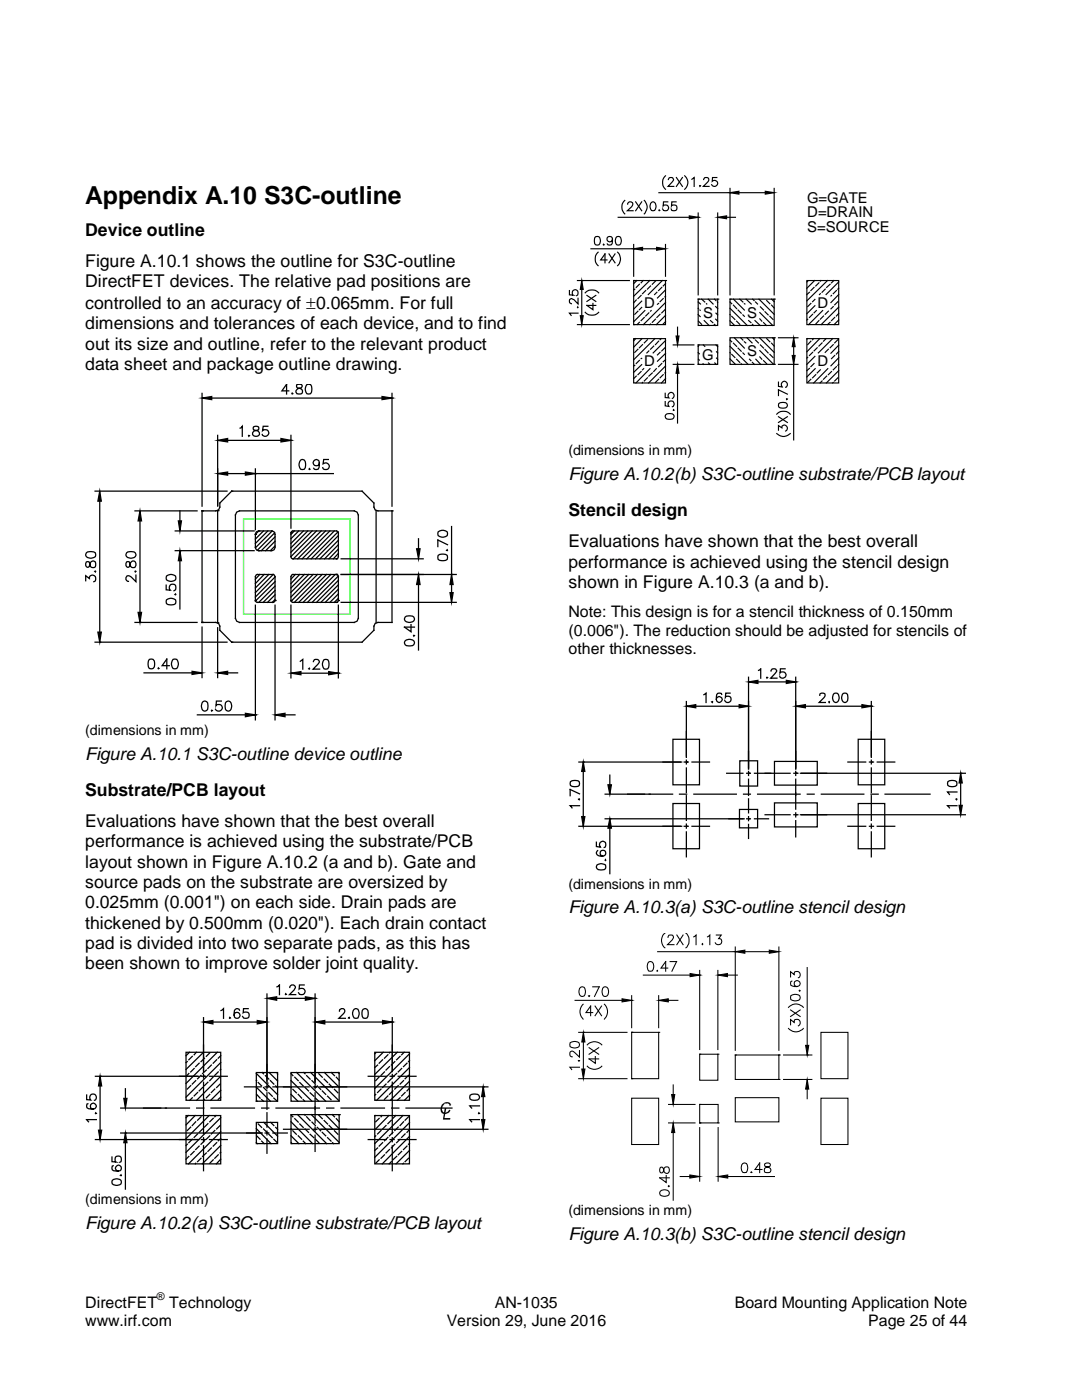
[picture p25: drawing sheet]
<svg xmlns="http://www.w3.org/2000/svg" width="216mm" height="279mm" viewBox="0 0 216 279" stroke-linecap="round" stroke-linejoin="round" font-family="sans-serif">
<defs><g id="words">
<text font-size="5" x="17" y="40.6">Appendix A.10 S3C-outline</text>
<g font-size="3.5">
<text x="17" y="47.1">Device outline</text>
<text x="17" y="53.3">Figure A.10.1 shows the outline for S3C-outline</text>
<text x="17" y="57.4">DirectFET devices. The relative pad positions are</text>
<text x="17" y="61.7">controlled to an accuracy of ±0.065mm. For full</text>
<text x="17" y="65.7">dimensions and tolerances of each device, and to find</text>
<text x="17" y="69.8">out its size and outline, refer to the relevant product</text>
<text x="17" y="73.8">data sheet and package outline drawing.</text>
<text x="113.5" y="95.8">Figure A.10.2(b) S3C-outline substrate/PCB layout</text>
<text x="113.5" y="103">Stencil design</text>
<text x="113.5" y="109.3">Evaluations have shown that the best overall</text>
<text x="113.5" y="113.3">performance is achieved using the stencil design</text>
<text x="113.5" y="117.4">shown in Figure A.10.3 (a and b).</text>
<text x="17" y="151.6">Figure A.10.1 S3C-outline device outline</text>
<text x="17" y="158.9">Substrate/PCB layout</text>
<text x="17" y="165.1">Evaluations have shown that the best overall</text>
<text x="17" y="169.1">performance is achieved using the substrate/PCB</text>
<text x="17" y="173.2">layout shown in Figure A.10.2 (a and b). Gate and</text>
<text x="17" y="177.3">source pads on the substrate are oversized by</text>
<text x="17" y="181.3">0.025mm (0.001&quot;) on each side. Drain pads are</text>
<text x="17" y="185.4">thickened by 0.500mm (0.020&quot;). Each drain contact</text>
<text x="113.5" y="182.3">Figure A.10.3(a) S3C-outline stencil design</text>
<text x="17" y="189.4">pad is divided into two separate pads, as this has</text>
<text x="17" y="193.5">been shown to improve solder joint quality.</text>
<text x="17" y="245.4">Figure A.10.2(a) S3C-outline substrate/PCB layout</text>
<text x="113.5" y="247.4">Figure A.10.3(b) S3C-outline stencil design</text>
</g>
<g font-size="3.2">
<text x="113.5" y="123.2">Note: This design is for a stencil thickness of 0.150mm</text>
<text x="113.5" y="126.9">(0.006&quot;). The reduction should be adjusted for stencils of</text>
<text x="113.5" y="130.6">other thicknesses.</text>
<text x="17" y="261.1">DirectFET</text>
<text x="33.8" y="261.1">Technology</text>
<text x="98.8" y="261.1">AN-1035</text>
<text x="146.6" y="261.1">Board Mounting Application Note</text>
<text x="17" y="264.8">www.irf.com</text>
<text x="89.2" y="264.8">Version 29, June 2016</text>
<text x="173.3" y="264.8">Page 25 of 44</text>
</g>
<g font-size="3">
<text x="161.1" y="40.4">G=GATE</text>
<text x="161.1" y="43.4">D=DRAIN</text>
<text x="161.1" y="46.3">S=SOURCE</text>
<text x="128.6" y="61.4">D</text>
<text x="140.3" y="63.4">S</text>
<text x="149.1" y="63.4">S</text>
<text x="163.2" y="61.4">D</text>
<text x="140.1" y="71.8">G</text>
<text x="149.1" y="71.1">S</text>
<text x="128.6" y="73.1">D</text>
<text x="163.2" y="73.1">D</text>
</g>
<g font-size="2.8">
<text x="113.5" y="90.9">(dimensions in mm)</text>
<text x="17" y="146.7">(dimensions in mm)</text>
<text x="113.5" y="177.4">(dimensions in mm)</text>
<text x="17" y="240.4">(dimensions in mm)</text>
<text x="113.5" y="242.5">(dimensions in mm)</text>
</g>
<text font-size="2.1" x="31.3" y="259.5">®</text>
</g></defs>
<g fill="none" stroke="#000" stroke-width=".25">
<path d="M40.3 79.5l2-.4v.7zM40.3 78.5v22.5M42.3 79.5h33.9M57.6 78h-1.3l.9-1.3v1.9M58.3 78.5l.1 .1h-.1zM59.5 76.7l-.3 .1a.48 .48 0 0 0 .2 .7 .7 .7 0 0 1 .8 .2 .7 .7 0 0 1 0 .9h-.6a.56 .56 0 0 1-.6-.6 .56 .56 0 0 1 .6-.5h.4a.4 .4 0 0 0 .3-.3 .4 .4 0 0 0-.1-.4l-.2-.1M61.4 76.7a1.13 1.13 0 0 0 .1 1.9h.2a.84 .84 0 0 0 .5-1.1l-.2-.7-.3-.1M76.2 79.1l2 .4-2 .3zM78.2 79.5h.1M78.2 78.5v22.5M19 98h26.3M19.9 98l.3 2h-.7z"/>
<path d="M43.4 87.9l2-.4v.7zM43.4 86.9v14.1M43.4 94.5l2-.3v.6zM45.4 87.9h10.7M45.4 94.5h3.6M46.2 98h.1M46.2 98h26.1l2.3 2.4v.8l.3 .6 .5 .2h2.8M46.2 98l-2.3 2.4v.8l-.3 .6-.5 .2h-2.8M47.9 85.5l.5-.4v2M49 94.2l2 .3-2 .3zM49.7 86.9l.1 .1-.1 .1zM50.6 85.2a.4 .4 0 0 0 .2 .6 .86 .86 0 0 1 1 .9 .72 .72 0 0 1-.8 .4 .72 .72 0 0 1-.6-.7 1 1 0 0 1 1-.6 .4 .4 0 0 0 .2-.6l-.3-.1z"/>
<path d="M51 94.5h.1M51 94.5h15.5M51 93.6v12.1M53.5 85.1h-1l-.1 .9a.7 .7 0 0 1 1.1-.1 .7 .7 0 0 1-.1 1.1 .7 .7 0 0 1-1.1-.3M56.1 87.5l2 .4-2 .3zM58.1 87.9h.1M58.1 86.9v18.5M60 91.8l.4-.1a1.13 1.13 0 0 1 .5 1.6 .6 .6 0 0 1-.5 .4 .6 .6 0 0 1-.6-.4 1.43 1.43 0 0 1 .2-1.5zM61.7 93.5l.2 .2h-.2zM63.7 92.4a.63 .63 0 0 1-.9 .5 .63 .63 0 0 1-.1-1 .63 .63 0 0 1 1 .1 2.15 2.15 0 0 1-.2 1.7 .68 .68 0 0 1-.9-.2M65.5 91.7h-.9l-.1 .9a.7 .7 0 0 1 1-.1 .7 .7 0 0 1-.1 1.1 .7 .7 0 0 1-1-.3M17.1 115.9v-1l.8 .6a.68 .68 0 0 1 .9-.7 .68 .68 0 0 1 .2 1.1l-.3 .2"/>
<path d="M17.2 110.4a1.71 1.71 0 0 1 1.8 0 .67 .67 0 0 1-.3 .9 1.01 1.01 0 0 1-1.6-.6zM17.2 112.2a.71 .71 0 0 0 .2 1l.4-.1 .1-.2a.85 .85 0 0 1 .8-.9 .67 .67 0 0 1 .4 .9 .67 .67 0 0 1-.9 .3l-.3-.8a.4 .4 0 0 0-.7-.2zM18.9 114h.2l-.1 .2zM19.9 100v26.2M25.3 110.4a1.62 1.62 0 0 1 1.7 0 .6 .6 0 0 1-.2 .9 1.01 1.01 0 0 1-1.7-.6zM25.3 112.2a.71 .71 0 0 0 .1 1l.4-.1 .1-.2a.85 .85 0 0 1 .9-.9 .67 .67 0 0 1 .3 .9 .67 .67 0 0 1-.8 .3l-.4-.8a.4 .4 0 0 0-.6-.2zM26.9 102h12.4M27 114h.1l-.1 .2zM27.1 114.8v1.3l-.9-.9-.5-.3a.44 .44 0 0 0-.6 .4 .65 .65 0 0 0 .4 .7h.1M27.9 102l.3 2h-.6zM27.9 104v18.2M33.2 116.8v.9l.8 .1a.69 .69 0 0 1 0-1 .69 .69 0 0 1 1 .1 .69 .69 0 0 1-.3 1"/>
<path d="M33.2 115a1.43 1.43 0 0 1 1.8 0 .67 .67 0 0 1-.3 .9 1.16 1.16 0 0 1-1.5-.4zM33.2 119.7a1.21 1.21 0 0 1 1.9 .3v.2a.84 .84 0 0 1-1.1 .5h-.5a.7 .7 0 0 1-.3-1zM35 109.9h15.7M35 106h15.7M35 118.5v.2h-.1zM35.6 104h.6l-.3 2zM35.9 109.9h.1M35.9 109.9l.3 2h-.6zM35.9 111.9v9.6M35.9 102v2M40.3 102h.1M40.3 102v22.2"/>
<path d="M43.4 101.9h.1M43.4 101.9v22.4M47.2 102.2l.6-.2h22.9l.6 .2 .2 .6v20.6l-.2 .6-.6 .2h-22.9l-.6-.2-.2-.6v-20.6zM51 119.9h.1M51 106.7h.1M51 106.7v2.5a.64 .64 0 0 0 .7 .7M51.7 106l-.7 .7M51.7 109.9h.1M51.7 106h.1M51.7 106a.64 .64 0 0 0-.7 .7M51.7 106h2.5a.64 .64 0 0 1 .7 .7v2.5a.64 .64 0 0 1-.7 .7h-2.5M51.8 114.7l-.8 .9"/>
<path d="M52.6 106l-1.6 1.6M52.7 114.7l-1.7 1.8M53.5 106l-2.5 2.5M53.6 114.7l-2.6 2.7M54.3 106l-3.3 3.4M54.5 114.7l-3.5 3.6M54.5 114.7h-3.3l-.2 .4v4.8M54.5 114.7h.2l.2 .4v4.8M54.8 106.3l-3.5 3.6M54.9 119.7l-.6 .5M54.9 118.7l-1.5 1.5M54.9 117.9l-2.4 2.3"/>
<path d="M54.9 117l-3.2 3.2M54.9 116.1l-3.9 3.9M54.9 115.2l-3.9 4M54.9 109l-.9 .9M54.9 108l-1.9 1.9M54.9 107.2l-2.7 2.7M54.9 119.9h.1M54.9 119.9l-.4 .3h-3.2l-.3-.3M58.1 119.9h.1M58.1 106.4h.1M58.1 111.1v.3l.3 .1h8.8M58.1 106.4v4.7"/>
<path d="M58.1 106.4l.3-.4h8.9l.2 .4v4.7v.3l-.3 .1M58.1 119.9l.3 .3h8.8M58.7 106l-.6 .7M58.9 114.7l-.8 .9M59.6 106l-1.5 1.5M59.8 114.7l-1.7 1.8M60.6 106l-2.5 2.5M60.7 114.7l-2.6 2.7M61.4 106l-3.3 3.4M61.6 114.7l-3.5 3.5M62.3 106l-4.2 4.2M62.5 114.7l-4.4 4.5"/>
<path d="M63.2 106l-5.1 5.1M63.4 114.7l-5.3 5.3M64.1 106l-5.5 5.5M64.3 114.7l-5.6 5.5M65 106l-5.6 5.5M65.2 114.7l-5.6 5.5M65.8 106l-5.5 5.5M66 114.7l-5.5 5.5M66.7 106l-5.5 5.5M66.9 114.7l-5.5 5.5M67.2 114.7h.1M67.2 111.5h.1"/>
<path d="M67.2 114.7h-8.9l-.2 .4v4.8M67.2 114.7h.1l.2 .4v4.8M67.5 106.2l-5.4 5.3M67.5 110.5l-1 1M67.5 109.6l-1.8 1.9M67.5 108.7l-2.7 2.8M67.5 107.8l-3.6 3.7M67.5 106.9l-4.5 4.6M67.5 119.4l-.8 .8M67.5 118.5l-1.7 1.7M67.5 117.6l-2.6 2.6M67.5 116.7l-3.5 3.5"/>
<path d="M67.5 115.9l-4.3 4.3M67.5 115l-5.2 5.2M67.5 119.9h.1M67.5 119.9l-.3 .3M68.1 114.7h23M68.1 111.5h16.4M75.1 101.9v22.4M78.2 102h.1M78.2 102v22.2h-2.8l-.5 .2-.3 .6v.8l-2.3 2.4h-26.1M83.2 109.5h.6l-.3 2zM83.5 114.7h.1M83.5 114.7l.3 2h-.6z"/>
<path d="M83.5 116.7v13M83.5 107.5v2M87.4 106.2a1.21 1.21 0 0 1 1.9 .2v.2a1.02 1.02 0 0 1-1.5 .5 .7 .7 0 0 1-.4-.9zM87.4 110.9a1.71 1.71 0 0 1 1.9 0 .76 .76 0 0 1-.4 1 1.9 1.9 0 0 1-1.5-.2zM89.3 109.7v.2h-.2zM89.3 108.7l-1.9-.9v1.3M89.8 118.3h.6l-.3 1.9zM90.1 114.7h.1M90.1 114.7l.3 2h-.6zM90.1 105.1v9.6M90.1 116.7v1.6M19 128.2h26.3"/>
<path d="M19.5 126.2h.7l-.3 2zM19.9 128.2h.1M26.9 124.2h12.4M27.6 122.2h.6l-.3 2zM27.9 124.2h.1M28.7 134.3h9.6M29.8 131.6a.75 .75 0 0 1 1 .3 1.66 1.66 0 0 1-.2 1.5 .69 .69 0 0 1-1-.3 1.93 1.93 0 0 1 .2-1.5zM31.6 133.3l.1 .1-.1 .1zM33.8 132.9h-1.4l.9-1.3v1.9M34.5 131.6a.69 .69 0 0 1 1 .3 1.43 1.43 0 0 1-.2 1.5 .66 .66 0 0 1-1-.3 1.43 1.43 0 0 1 .2-1.5zM38.3 134l2 .3-2 .3zM40.3 125.2v10"/>
<path d="M40.3 124.2h.1M40.3 124.2h2.8l.5 .2 .3 .6v.8l2.3 2.4M43.4 134.3h.1M43.4 124.3h.1M43.4 134.3l2-.3v.6zM43.4 125.3v9.9M44.2 139.9h-1l-.1 .9a.72 .72 0 0 1 1.1 0 .72 .72 0 0 1-.2 1.1 .72 .72 0 0 1-1-.3M45.4 134.3h2M46.2 128.2h.1M51 120.8v22.9M54.9 120.8v22.9M58.1 134.4l2-.3v.6z"/>
<path d="M58.1 120.8v14.5M59.9 132l.5-.4v2M60.1 134.4h5.5M61.7 133.4v.2l-.1-.1zM62.5 132.1l.2-.4h.8a.42 .42 0 0 1 .1 .7l-1.1 1.2h1.3M64.7 131.7a.69 .69 0 0 1 .9 .3 1.93 1.93 0 0 1-.2 1.5 .66 .66 0 0 1-.9-.3 1.43 1.43 0 0 1 .2-1.5zM65.6 134.1l1.9 .3-1.9 .3zM67.2 120.2h.1M67.5 134.4h.1M67.5 120.8v14.5M68.1 120.2h23M80.8 123.2a1.62 1.62 0 0 1 1.8 0 .6 .6 0 0 1-.3 .9 1.01 1.01 0 0 1-1.6-.6z"/>
<path d="M80.8 127.9a1.22 1.22 0 0 1 1.9 .3l-.1 .5a1.62 1.62 0 0 1-1.8 0l-.1-.3zM82 124.7v1.4l-1.3-.9h2M82.6 126.8l.1 .1-.1 .1zM140.5 138.7l.4-.3v1.8M144 138.6a.58 .58 0 0 0-1 .1 1.2 1.2 0 0 0 .5 1.5 .59 .59 0 0 0 .6-.5 .59 .59 0 0 0-.5-.7 .59 .59 0 0 0-.6 .6M145.7 138.4h-.9v.8a.65 .65 0 0 1 1 0 .65 .65 0 0 1-.2 1 .65 .65 0 0 1-.9-.4M149.4 135.2v18.3M149.4 136.1l1.9-.3v.6zM151.3 136.1h5.6M151.4 133.8l.4-.3v1.9M153 135.2h.2l-.1 .2zM153.9 133.9l.2-.3h.7a.38 .38 0 0 1 .1 .6l-1.1 1.2h1.3"/>
<path d="M156.7 133.5h-.9l-.1 .8a.66 .66 0 0 1 1-.1 .66 .66 0 0 1-.1 1 .66 .66 0 0 1-1-.2M156.9 135.8l1.9 .3-1.9 .3zM158.8 135.2v18.3M158.8 136.1h.1M163.6 138.8a.53 .53 0 0 1 .6-.5 .53 .53 0 0 1 .5 .5l-1.2 1.4h1.2M166.5 138.4a.66 .66 0 0 1 .8 .3 .98 .98 0 0 1-.6 1.5 1.15 1.15 0 0 1-.2-1.8zM168.3 138.4a.66 .66 0 0 1 .9 .3 1.36 1.36 0 0 1-.5 1.5h-.2a1.15 1.15 0 0 1-.2-1.8zM39.4 142.7h9.6M40.5 140.1a.61 .61 0 0 1 .9 .2 1.93 1.93 0 0 1-.1 1.5 .59 .59 0 0 1-1-.2 1.43 1.43 0 0 1 .2-1.5zM42.3 141.7l.1 .1-.1 .1zM45.2 140.1a.59 .59 0 0 1 .9 .2 1.02 1.02 0 0 1-.6 1.6l-.3-.1a1.64 1.64 0 0 1 0-1.7zM49 142.4l2 .3-2 .4z"/>
<path d="M51 142.7h.1M54.9 142.7l2-.3v.7zM56.9 142.7h2M113.9 156a1.63 1.63 0 0 1 1.7 0 .75 .75 0 0 1-.3 1 1.92 1.92 0 0 1-1.4-.2zM115.5 159.5h.2l-.1 .1zM115.5 152.1h20.5M115.7 158.5l-1.9-.9v1.2M116.4 154v9M116.4 152.1l.3 1.9h-.6zM116.4 152.1h.1M120.8 158.5h13.4M121.3 156.6h.7l-.3 1.9z"/>
<path d="M121.7 154.7v1.9M129.6 158.5h.1M134.3 147.6h5.3v9h-5.3zM135.6 158.5h1.4M136.5 152.1h.9M137 140v11.2M137 141l1.9-.3v.6zM137 152.1h.1M137 141h.1M137 151.7v.8M137 153.3v4.9M137 158.8v4.9"/>
<path d="M138.1 152.1h3.5M138.5 158.5h8.5M138.9 141h8.6M142 140.1h.2v.1zM145 154.3h3.3M147.5 140.7l1.9 .3-1.9 .3zM147.6 151.9h3.6v5h-3.6zM148.4 158.5h1.4M149 154.3h.8M149.4 154.3h.1M149.4 154v.8M149.4 155.5v3.3"/>
<path d="M149.4 159.4v2.9M151.2 158.5h8.5M154.6 152h8.5v4.7h-8.5zM157.7 154.3h-7.1M158.4 154.3h.8M158.8 154.3h.1M158.8 141l1.9-.3v.6zM158.8 154v.8M158.8 155.5v6M159.7 154.3h33M160.7 141h11.3M161.1 158.5h1.4"/>
<path d="M163.9 158.5h8.5M165.4 140.1h.1v.1zM169.2 152.1h3.6M171.3 147.6h5.3v9h-5.3zM172 140.7l1.9 .3-1.9 .3zM173.5 152.1h.8M173.8 158.5h1.5M173.9 140v11.2M173.9 152.1h.1M173.9 141h.1M173.9 151.7v.8M173.9 153.3v4.9"/>
<path d="M173.9 158.8v4.9M175.1 152.1h3.5M176.6 158.5h9M189.2 156a1.63 1.63 0 0 1 1.7 0 .7 .7 0 0 1-.3 1 1.81 1.81 0 0 1-1.4-.2zM190.8 159.5h.2l-.1 .1zM191 158.1h-1.9l.4 .5M191.7 156.3v4.5M191.7 154.3l.3 2h-.6zM191.7 154.3h.1M115.5 164.9h20.5M115.7 160.8h-1.9l.4 .5M116.1 163h.6l-.3 1.9z"/>
<path d="M119 168.1v.9l.8 .1a.67 .67 0 0 1 0-1 .67 .67 0 0 1 1 .1 .67 .67 0 0 1-.2 1M119.2 172.6a1.51 1.51 0 0 1 1.6 0 .71 .71 0 0 1-.2 1 1.37 1.37 0 0 1-1.6-.5zM119.3 169.8a.55 .55 0 0 0-.3 .5 .55 .55 0 0 0 .4 .5 1.02 1.02 0 0 0 1.5-.5 .6 .6 0 0 0-.6-.6 .6 .6 0 0 0-.6 .6 .6 .6 0 0 0 .6 .6M120.8 163.4h27.7M120.8 171.6v.2zM121.7 165.3v9.1M121.7 163.4l.3 1.9h-.7zM121.7 163.4h.1M134.3 160.4h5.3v9h-5.3zM136.5 164.9h.9M137 164.9h.1M137 164.5v.8"/>
<path d="M137 166v5M138.1 164.9h3.5M147.6 161.6h3.6v3.6h-3.6zM149 163.4h.8M149.4 164.6v2.8M149.4 163v.8M149.4 163.4h.1M150.6 163.4h2.8M152.7 162.6h5M154.6 160.3h8.5v4.8h-8.5zM158.4 162.6h.8M158.8 163.8v3.2"/>
<path d="M158.8 162.3v.8M158.8 162.6h.1M159.7 162.6h33M169.2 164.9h3.6M171.3 160.4h5.3v9h-5.3zM173.5 164.9h.8M173.9 164.5v.8M173.9 166v5M175.1 164.9h3.5M191 160.8h-1.9l.4 .5M191.4 160.8h.6l-.3 1.8zM53.3 199.3l1.9-.3v.6z"/>
<path d="M53.3 198.4v17.6M55.2 199.3h5.8M55.3 197l.5-.4v1.9M57 198.3l.1 .2h-.1zM57.8 197.1v-.1a.64 .64 0 0 1 .8-.4l.2 .2a.55 .55 0 0 1-.1 .8l-.9 .9h1.2M60.7 196.6h-.9l-.1 .8a.69 .69 0 0 1 1 0 .69 .69 0 0 1-.1 1.1 .69 .69 0 0 1-1-.3M61 199l1.9 .3-1.9 .3zM62.9 199.3h.1M62.9 198.4v17.6M17.3 218.6v.9l.8 .1a.67 .67 0 0 1 0-1.1 .67 .67 0 0 1 1 .1 .67 .67 0 0 1-.2 1M19 214.8h20.7M20 214.8h.1"/>
<path d="M20 214.8l.3 2h-.6zM20 216.8v8.8M24.7 219.2h.6l-.3 2zM25 217.3v1.9M37.1 210h6.9v9.6h-6.9zM37.4 211.9l-.3 .2M37.7 214.3l-.6 .6M37.8 210l-.7 .7M38.1 216.7l-.7 .7M38.4 219.1l-.5 .5M38.4 210.8l-.7 .7M38.7 213.3l-.6 .7"/>
<path d="M39.1 215.7l-.7 .7M39.2 210l-.5 .5M39.4 218.1l-.7 .6M39.7 212.2l-.6 .7M40.1 214.6l-.7 .7M40.2 214.8h.8M40.4 217.1l-.7 .7M40.6 204h.1M40.6 214.8h.1M40.6 204l1.9-.3v.7zM40.6 203.1v10.8M40.6 216v5"/>
<path d="M40.6 214.5v.7M40.6 210l-3.5 3.5M40.8 219.4l-.2 .2M40.8 211.2l-.7 .7M41.2 213.6l-.8 .7M41.5 216l-.7 .7M41.8 214.8h3.6M41.9 218.4l-.7 .7M41.9 210.2l-.7 .6M42.2 212.6l-.7 .7M42.5 204h8.8M42.6 215l-.7 .7"/>
<path d="M42.9 217.4l-.7 .7M43.2 211.5l-.6 .7M43.4 210l-6.3 6.3M43.6 214l-.7 .6M43.9 216.4l-.7 .7M44 219l-.4 .4M44 213.5l-.1 .1M44 210.7l-.4 .5M44 217.6l-1.9 2M44 214.8l-4.8 4.8M44 212.1l-6.9 6.9M44.1 201.7l.5-.4v2"/>
<path d="M45.9 203.1l.1 .1-.1 .1zM47.8 201.6l-.1-.1a.59 .59 0 0 0-.9 .2 1.61 1.61 0 0 0 .2 1.5 .6 .6 0 0 0 .9-.2 .6 .6 0 0 0-.4-.9 .6 .6 0 0 0-.8 .5M48.8 216.9h3.3M49.5 201.3h-.9l-.1 .8a.71 .71 0 0 1 1.1 .1 .71 .71 0 0 1-.1 1h-.9l-.2-.3M51.2 215.6v.1M51.2 219.8h.1M51.2 217l2.8 2.8M51.2 214.3l4.2 4.2M51.2 214.1h4.2v5.7h-4.2zM51.2 218.4l.7 .8M51.3 203.7l2 .3-2 .4zM51.5 216.1l.7 .7"/>
<path d="M52.2 219.5l.4 .3M52.3 214.1l.3 .2M52.6 217.1l.7 .7M52.9 216.9h.8M53 214.7l.7 .7M53.3 216.6v.7M53.3 218.1v3.3M53.3 216.9h.1M53.3 216.2h.1M53.7 218.1l.6 .7M53.7 214.1l1.7 1.7M54 215.7l.7 .7"/>
<path d="M54.7 219.2l.6 .6M55 216.8l.4 .3M55.3 214.3l.1 .1M58.1 217.1h.1M58.1 214.3l.4 .4M58.1 218.4l1.4 1.4M58.1 215.7l4.2 4.1M58.1 214.1h9.6v5.7h-9.6zM58.5 217.4l.6 .7M58.8 215l.7 .7M59.2 214.1l5.8 5.7M59.5 218.4l.7 .8"/>
<path d="M59.8 216.1l.7 .7M60.5 219.5l.3 .3M60.6 214.1l.3 .2M60.9 217.1l.7 .7M61.2 214.7l.7 .7M61.7 216.9h-7.2M61.9 218.1l.7 .7M62 214.1l5.7 5.6M62.3 215.7l.6 .7M62.5 216.9h.8M62.9 216.6v.7M62.9 218.1v6.1"/>
<path d="M62.9 204l1.9-.3v.7zM62.9 216.9h.1M62.9 219.2l.7 .6M63.3 216.8l.7 .6M63.6 214.3l.7 .7M63.8 216.9h33.6M64.3 217.8l.7 .6M64.7 215.4l.7 .7M64.8 214.1l2.9 2.9M64.8 204h11.6M65.4 218.8l.7 .7M65.7 216.4l.7 .7"/>
<path d="M66.1 214.1l.7 .6M66.8 217.4l.6 .7M67.1 215l.6 .6M67.5 214.1l.2 .2M67.7 201.8v-.1a.64 .64 0 0 1 .8-.4l.3 .4-.1 .4-1.1 1.2h1.3M69.6 203.2l.1-.1v.1zM70.7 201.5l.4-.2a1.06 1.06 0 0 1 .5 1.6 .62 .62 0 0 1-.9 .3 1.35 1.35 0 0 1 0-1.7zM72.5 201.5a.59 .59 0 0 1 .9 .2 1.91 1.91 0 0 1-.2 1.5 .7 .7 0 0 1-.9-.3 1.72 1.72 0 0 1 .2-1.4zM73.5 214.8h3.6M74.8 210h6.9v9.6h-6.9zM75 218.4l-.2 .2M75 210.2l-.2 .1"/>
<path d="M75.4 212.6l-.6 .5M75.7 215l-.7 .7M76 217.4l-.6 .7M76.4 203.7l1.9 .3-1.9 .4zM76.4 211.5l-.7 .7M76.5 210l-1.7 1.7M76.7 214l-.7 .6M77 216.4l-.6 .7M77.4 218.7l-.7 .7M77.4 210.5l-.7 .7M77.7 212.9l-.7 .7M77.9 214.8h.8"/>
<path d="M77.9 210l-.2 .2M78.1 215.3l-.7 .7M78.3 214.5v.7M78.3 216v5M78.3 204h.1M78.3 214.8h.1M78.3 203.1v10.8M78.4 217.8l-.7 .6M78.8 211.9l-.7 .7M79.2 214.3l-.8 .7M79.3 210l-4.5 4.5M79.5 214.8h3.5"/>
<path d="M79.5 216.7l-.7 .7M79.8 219.1l-.5 .5M79.8 210.8l-.6 .7M80.2 213.3l-.7 .7M80.5 215.7l-.7 .7M80.7 210l-.5 .5M80.8 218.1l-.6 .6M81.2 212.2l-.7 .7M81.5 214.6l-.7 .7M81.7 217.2l-.5 .6M81.7 211.7l-.2 .2M81.7 218.6l-1 1"/>
<path d="M81.7 215.8l-3.8 3.8M81.7 213.1l-6.5 6.5M81.7 210.3l-6.9 7M93.8 218.6a1.63 1.63 0 0 1 1.8 0 .59 .59 0 0 1-.3 1 1.92 1.92 0 0 1-1.5-.2zM96.4 216.9h.1M96.4 216.9l.3 2h-.6zM96.4 218.9v4.6M17.5 220.3a.62 .62 0 0 0-.1 .8 1.23 1.23 0 0 0 1.8-.2 .59 .59 0 0 0-.5-.7 .59 .59 0 0 0-.6 .5 .59 .59 0 0 0 .5 .7M19 227.5h20.7M19.1 222.1l.1 .1-.1 .1zM19.2 223.5h-1.9l.4 .4M19.7 225.6h.6l-.3 1.9z"/>
<path d="M22.3 230.9v1h.9a.67 .67 0 0 1-.1-1 .67 .67 0 0 1 1 .1 .67 .67 0 0 1-.2 1M22.4 235.6a1.16 1.16 0 0 1 1.8 .3v.4a1.16 1.16 0 0 1-1.9-.3zM22.6 232.7a.57 .57 0 0 0 .1 1 1.62 1.62 0 0 0 1.5-.2 .6 .6 0 0 0-.3-.9 .6 .6 0 0 0-.8 .4 .6 .6 0 0 0 .5 .7M24 234.6l.2-.1v.1zM24.1 226.2h28.2M24.1 221.2h13.7M25 226.2h.1M25 226.2l.3 1.9h-.6zM25 228.1v9.2M33 221.2h.1M37.1 222.7h6.9v9.6h-6.9zM37.4 228.4l-.3 .2"/>
<path d="M37.6 222.7l-.5 .4M37.7 230.8l-.6 .6M38.1 225l-.7 .7M38.4 227.4l-.7 .7M38.7 229.8l-.6 .7M38.9 222.7l-1.8 1.8M39.1 232.2l-.1 .1M39.1 223.9l-.7 .8M39.2 221.2h1.5M39.4 226.3l-.7 .7M39.7 228.8l-.6 .6M40.1 231.2l-.7 .7"/>
<path d="M40.1 222.9l-.7 .7M40.2 227.5h.8M40.4 225.3l-.7 .7M40.6 228.7v5M40.6 227.1v.8M40.6 221.3v5M40.6 227.5h.1M40.8 227.7l-.7 .7M41.2 230.1l-.8 .7M41.5 224.3l-.7 .7M41.7 222.7l-4.6 4.6M41.8 227.5h3.6"/>
<path d="M41.9 226.7l-.7 .7M42.1 221.2h8.7M42.2 229.1l-.7 .7M42.6 231.5l-.7 .7M42.6 223.2l-.7 .7M42.9 225.7l-.7 .6M43.1 222.7l-.2 .2M43.2 228.1l-.6 .7M43.6 230.5l-.7 .7M43.9 224.7l-.7 .6M44 230l-.1 .1M44 227.3l-.4 .4"/>
<path d="M44 231.4l-.8 .9M44 228.6l-3.6 3.7M44 225.9l-6.4 6.4M44 223.1l-6.9 6.9M51.2 225.3l2.9 3M51.2 228.1l.1 .2M51.2 224h4.2v4.3h-4.2zM51.2 226.7l.7 .7M51.5 224.3l.7 .7M52.2 227.8l.5 .5M52.2 221.2h1.5M52.6 225.3l.7 .7"/>
<path d="M52.7 224l2.7 2.8M52.9 226.2h.8M53.3 226.2h.1M53.3 222.1v2.9M53.3 225.8v.7M53.3 227.3v2.9M53.7 226.4l.6 .7M54 224l.7 .7M54.5 226.2h2.8M54.7 227.4l.6 .7M55 225l.4 .4M55.1 221.2h8.7"/>
<path d="M56.6 225.4h5.1M58.1 225.3h.1M58.1 222.5l.4 .4M58.1 226.7l1.5 1.6M58.1 223.9l4.3 4.4M58.1 222.5h9.6v5.8h-9.6zM58.1 228.1l.2 .2M58.5 225.7l.6 .7M58.8 223.3l.7 .7M59.4 222.5l5.8 5.8M59.5 226.7l.7 .7M59.8 224.3l.7 .7"/>
<path d="M60.5 227.8l.5 .5M60.8 222.5l.1 .1M60.9 225.3l.7 .7M61.2 222.9l.7 .8M61.9 226.4l.7 .7M62.1 222.5l5.6 5.5M62.3 224l.6 .7M62.5 225.4h.8M62.9 225.4h.1M62.9 225v.8M62.9 226.6v3.2M62.9 227.4l.7 .7"/>
<path d="M63.3 225l.7 .7M63.6 222.6l.7 .7M63.8 225.4h33.6M64.3 226l.7 .7M64.7 223.7l.7 .6M64.9 222.5l2.8 2.8M65.2 221.2h1.4M65.4 227.1l.7 .7M65.7 224.7l.7 .6M66.3 222.5l.5 .4M66.4 228.1l.2 .2M66.8 225.7l.6 .7"/>
<path d="M67.1 223.3l.6 .6M67.7 222.5h.1M68.1 221.2h8.6M73.5 227.5h3.6M74.8 222.7h6.9v9.6h-6.9zM74.9 222.7h-.1M75 226.7l-.2 .2M75.4 229.1l-.6 .5M75.7 231.5l-.7 .7M75.7 223.2l-.7 .7M76 225.7l-.6 .6M76.2 222.7l-.2 .2"/>
<path d="M76.4 228.1l-.7 .7M76.7 230.5l-.7 .7M77 224.7l-.6 .6M77.4 227l-.7 .7M77.6 222.7l-2.8 2.8M77.7 229.4l-.7 .7M77.9 227.5h.8M78.1 231.9l-.4 .4M78.1 223.6l-.7 .7M78.2 221.2h1.4M78.3 227.1v.8M78.3 228.7v5"/>
<path d="M78.3 221.3v5M78.4 226l-.7 .7M78.8 228.4l-.7 .7M79 222.7l-.6 .5M79.2 230.8l-.8 .7M79.5 227.5h3.5M79.5 225l-.7 .7M79.8 227.4l-.6 .7M80.2 229.8l-.7 .7M80.4 222.7l-5.6 5.6M80.5 232.2l-.1 .1M80.5 223.9l-.7 .8"/>
<path d="M80.8 226.3l-.6 .7M81 221.2h9.2M81.2 228.8l-.7 .6M81.5 231.2l-.7 .7M81.5 222.9l-.7 .7M81.7 228.3l-.2 .1M81.7 225.5l-.5 .5M81.7 229.6l-2.7 2.7M81.7 226.8l-5.4 5.5M81.7 224.1l-6.9 6.9M95.6 222.1l.1 .1-.1 .1zM95.7 223.5h-1.9l.3 .4"/>
<path d="M95.7 220.7h-1.9l.3 .5M96.1 223.5h.6l-.3 1.9z"/>
</g>
<path d="M48.6 103.6h21.3v19h-21.3z" fill="none" stroke="#0f0" stroke-width=".25"/>
<g fill="#000">
<path d="M145.7 38.5l1.8-.3v.5zM152.7 38.2l1.8 .3-1.8 .2zM116.1 56l.3 1.8h-.6zM126.5 49.7l1.7-.3v.5zM131 49.4l1.8 .3-1.8 .2zM137.6 43.1l1.7 .3-1.7 .3zM143.2 43.4l1.8-.3v.6zM40.3 79.5l2-.4v.7zM76.2 79.1l2 .4-2 .3zM115.8 63h.6l-.3 1.8zM135.2 72.7l.3 1.8h-.6zM134.9 67.1h.6l-.3 1.7z"/>
<path d="M158.1 71h.6l-.3 1.7zM158.4 67.4l.3 1.8h-.6zM43.4 87.9l2-.4v.7zM43.4 94.5l2-.3v.6zM49 94.2l2 .3-2 .3zM56.1 87.5l2 .4-2 .3zM19.9 98l.3 2h-.7zM27.9 102l.3 2h-.6zM35.9 109.9l.3 2h-.6zM35.6 104h.6l-.3 2zM83.5 114.7l.3 2h-.6zM83.2 109.5h.6l-.3 2z"/>
<path d="M90.1 114.7l.3 2h-.6zM89.8 118.3h.6l-.3 1.9zM19.5 126.2h.7l-.3 2zM27.6 122.2h.6l-.3 2zM38.3 134l2 .3-2 .3zM43.4 134.3l2-.3v.6zM58.1 134.4l2-.3v.6zM65.6 134.1l1.9 .3-1.9 .3zM149.4 136.1l1.9-.3v.6zM156.9 135.8l1.9 .3-1.9 .3zM49 142.4l2 .3-2 .4zM54.9 142.7l2-.3v.7z"/>
<path d="M116.4 152.1l.3 1.9h-.6zM121.3 156.6h.7l-.3 1.9zM137 141l1.9-.3v.6zM147.5 140.7l1.9 .3-1.9 .3zM158.8 141l1.9-.3v.6zM172 140.7l1.9 .3-1.9 .3zM191.7 154.3l.3 2h-.6zM116.1 163h.6l-.3 1.9zM121.7 163.4l.3 1.9h-.7zM191.4 160.8h.6l-.3 1.8zM53.3 199.3l1.9-.3v.6zM61 199l1.9 .3-1.9 .3z"/>
<path d="M124.1 199.4l2 .3-2 .3zM131.5 199.7l1.9-.3v.6zM137.7 194.3l1.9 .3-1.9 .3zM143.3 194.6l1.9-.3v.6zM146.7 190l2-.4v.7zM153.5 189.6l1.9 .4-1.9 .3zM20 214.8l.3 2h-.6zM24.7 219.2h.6l-.3 2zM40.6 204l1.9-.3v.7zM51.3 203.7l2 .3-2 .4zM62.9 204l1.9-.3v.7zM76.4 203.7l1.9 .3-1.9 .4z"/>
<path d="M96.4 216.9l.3 2h-.6zM116.1 213.4h.6l-.3 1.9zM116.4 206.1l.3 1.9h-.6zM134 218.5h.7l-.3 1.9zM161.1 215.5l.3 1.9h-.6zM160.8 208.7h.6l-.3 1.9zM19.7 225.6h.6l-.3 1.9zM25 226.2l.3 1.9h-.6zM88.8 221.2h.3l-.4 2h1.2l-.1 .3h-1.4zM88.8 222.1l.5-.2 .3-.4 .3 .1-.4 .6zM88.2 220.5l.3-.3h.7a1.01 1.01 0 0 0-.9 .7 1.01 1.01 0 0 0 .3 1.1l.9 .2a.96 .96 0 0 1-1.3 0 .96 .96 0 0 1-.2-1.3zM88.5 220.2a.96 .96 0 0 1 1.5 .4l-.3 .1a.44 .44 0 0 0-.5-.5z"/>
<path d="M96.1 223.5h.6l-.3 1.9zM134.4 224.1l.3 2h-.7zM137.7 234.5l1.9 .3-1.9 .3zM143.3 234.8l1.9-.3v.6z"/>
</g>
<g fill="none" stroke="#000" stroke-width=".23">
<path d="M131.5 38.5h14.2M132.8 35.1a1.84 1.84 0 0 0 0 2.7M133.4 35.8l.2-.3 .5-.1 .1 .1 .2 .4-1.1 1.3h1.2M135 35.4l1.2 1.8M136.2 35.4l-1.2 1.8M136.7 35.1a1.73 1.73 0 0 1 0 2.7M138.1 35.8l.4-.4v1.8M139.6 37.1h.2l-.1 .1zM140.4 35.8l.4-.4 .6 .2v.5l-1 1.1h1.1M143.1 35.4h-.9l-.1 .8a.63 .63 0 0 1 1 0 .63 .63 0 0 1-.2 .9 .63 .63 0 0 1-.9-.2M145.7 38.5l1.8-.3v.5zM145.7 38.5h.1"/>
<path d="M145.7 37.6v21.3M147.5 38.5h5.2M152.7 38.2l1.8 .3-1.8 .2zM154.5 37.6v21.3M113.6 58v.9h.8a.63 .63 0 0 1 0-.9 .63 .63 0 0 1 1 .1 .63 .63 0 0 1-.3 .9M115.2 56h10.4M115.4 59.5v1.2l-.8-.9-.6-.2-.3 .2-.1 .5 .4 .3M116.1 56h.1M116.1 57.8v5.2M116.1 56l.3 1.8h-.6zM116.8 58.5a1.86 1.86 0 0 1 2.7 0M117.1 59l1.8 1.2"/>
<path d="M117.9 49.7h8.6M118.9 47.3a.66 .66 0 0 1 .8 .2 .86 .86 0 0 1 .2 .9 .86 .86 0 0 1-.8 .5h-.2l-.2-.3v-1.1zM118.9 59l-1.8 1.2M119.4 50.3a1.85 1.85 0 0 0 0 2.7M120.5 48.7l.1 .2h-.1zM121.1 51.9h-1.2l.8-1.2v1.8M121.5 50.7l1.2 1.8M122.2 47.8a.55 .55 0 0 1-.8 .4 .55 .55 0 0 1-.1-.9 .55 .55 0 0 1 .9 .1v1.2a.59 .59 0 0 1-1 .1M122.7 50.7l-1.2 1.8M123.1 47.3a.6 .6 0 0 1 .8 .2 .86 .86 0 0 1 .1 .9 .86 .86 0 0 1-.7 .5h-.2a1.24 1.24 0 0 1 0-1.6zM123.3 50.3a1.85 1.85 0 0 1 0 2.7M123.4 43.4h14.2"/>
<path d="M124.7 40a1.84 1.84 0 0 0 0 2.7M125.3 40.7l.1-.3a.58 .58 0 0 1 .8 .1l.1 .3-.2 .5-.9 .8h1.2M126.5 49.7l1.7-.3v.5zM126.5 56h.1M126.5 49.7h.1M126.5 48.8v6.3M126.5 56h6.3v8.8h-6.3zM126.7 57.7l-.2 .2M126.9 40.3l1.2 1.8M127 59.9l-.5 .5M127.1 56l-.6 .6M127.6 56.7l-.6 .7"/>
<path d="M128 59l-.7 .6M128.1 40.3l-1.2 1.8M128.2 49.7h2.8M128.4 56l-.4 .5M128.6 40a1.84 1.84 0 0 1 0 2.7M128.9 58l-.7 .6M129.7 56l-3.2 3.1M129.8 57.1l-.6 .6M130 40.4a.5 .5 0 0 1 .8 .2 .9 .9 0 0 1-.6 1.5 1.06 1.06 0 0 1-.2-1.7zM130.8 56.1l-.6 .6M131 49.4l1.8 .3-1.8 .2zM131.1 58.3l-.5 .5"/>
<path d="M131.6 41.9l.1 .1-.1 .1zM132.1 57.4l-.7 .6M132.2 56l-2.8 2.8M132.4 59.6l-.7 .6M132.8 59.1l-.1 .1M132.8 57.9l-1.6 1.6M132.8 56h.1M132.8 48.8v6.3M132.8 56.6l-.4 .5M133.3 40.3h-.9v.8a.62 .62 0 0 1 .9 0 .62 .62 0 0 1-.2 .9 .62 .62 0 0 1-.9-.3M134.9 40.3h-.8l-.1 .8a.61 .61 0 0 1 .9-.1 .61 .61 0 0 1 0 .9 .61 .61 0 0 1-.9-.2M137.6 43.1l1.7 .3-1.7 .3z"/>
<path d="M139.3 59.7h.1M139.3 43.4h.1M139.3 42.5v16.4M139.3 59.7h3.9v5.3h-3.9zM140 59.7l.7 .6M141.3 59.7l1 1M142.6 59.7l.3 .3M143.2 59.7h.1M143.2 42.5v16.4M143.2 43.4l1.8-.3v.6zM145 43.4h1.8M145.7 59.7h.1"/>
<path d="M145.7 59.7h8.8v5.3h-8.8zM146.4 59.7l2.2 2.2M147.6 59.7l.7 .6M148.9 59.7l1 1M150.2 59.7l.3 .3M151.5 59.7l3 3M153 60l.6 .6M154 59.7l.5 .5M154.5 59.7h.1M161 56h6.4v8.8h-6.4zM161.2 56.1l-.2 .2M161.5 58.3l-.5 .5"/>
<path d="M162.5 57.4l-.7 .6M162.6 56l-1.6 1.5M162.6 59.8l-.4 .4M163.4 56.5l-.6 .6M163.7 58.6l-.1 .2M163.8 56l-.1 .1M164.7 57.7l-.6 .6M165.2 56l-4.2 4M165.7 56.7l-.7 .7M166 59l-.2 .1M166.4 56l-.4 .5M166.9 58l-.6 .6"/>
<path d="M167.4 56.3l-2.5 2.5M167.4 57.5l-.2 .2M167.4 58.8l-1.6 1.6M115.2 64.8h10.4M115.3 61.3v.1zM115.4 62.5h-1.8l.4 .5M115.8 63h.6l-.3 1.8zM116.8 62.3a1.86 1.86 0 0 0 2.7 0M118.3 60.6v1.2l-1.2-.8h1.8M126.5 64.8h.1M126.5 67.6h6.3v8.8h-6.3zM126.7 72.9l-.2 .2"/>
<path d="M126.9 67.6l-.4 .4M127 75.1l-.5 .5M127.3 62.1l-.6 .6M127.3 69.7l-.6 .6M127.6 71.9l-.6 .7M127.6 64.3l-.4 .5M128 74.2l-.7 .6M128.1 61.4l-.5 .4M128.1 71.5l-.1 .1M128.1 60.1l-1.6 1.6M128.1 72.8l-1.6 1.5M128.1 67.6l-1.6 1.7"/>
<path d="M128.2 76.3v.1M128.2 68.8l-.6 .6M128.5 73.6l-.3 .2M128.6 63.4l-.6 .6M128.7 62l-2.2 2.2M129.2 67.8l-.6 .6M129.2 75.4l-.6 .6M129.5 62.4l-.6 .7M129.5 70l-.4 .4M129.7 73.6l-2.8 2.8M129.8 64.7l-.1 .1M130 62l-.2 .1"/>
<path d="M130.2 74.4l-.7 .7M130.5 69.1l-.7 .6M130.7 67.6l-4.2 4.2M130.8 63.7l-.6 .6M131 73.6l-.5 .6M131.4 60.6l-.2 .1M131.4 68.1l-.6 .7M131.4 75.7l-.6 .6M131.7 62.7l-.6 .7M131.7 70.3l-.5 .5M132 67.6l-.3 .2M132.1 72.6l-.7 .6"/>
<path d="M132.4 74.8l-.7 .6M132.7 61.8l-.6 .6M132.7 69.4l-.6 .6M132.8 78.5v.9h.7a.63 .63 0 0 1 0-.9 .63 .63 0 0 1 1 .1 .63 .63 0 0 1-.3 .9M132.8 68l-2.4 2.4M132.8 74.3l-.1 .1M132.8 70.6l-1.6 1.5M132.8 75.6l-.8 .8M132.8 60.4l-4.4 4.4M132.8 64.2l-.4 .5M132.8 71.8l-.4 .4M132.8 73.1l-3.4 3.3"/>
<path d="M132.8 63l-1.8 1.8M134.4 72.7h4.1M134.4 68.8h4.1M134.9 67.1h.6l-.3 1.7zM135.2 72.7l.3 1.8h-.6zM135.2 72.7h.1M135.2 65.3v1.8M135.2 74.5v9.9M139.3 68.8h.1M139.3 72.7h.1M139.3 60.3l.5 .4M139.3 62.8l.4 .4"/>
<path d="M139.3 70.4l.3 .2M139.3 61.5l.1 .1M139.3 69.1h.1M139.3 68.8h3.9v3.9h-3.9zM139.4 64.1l.6 .6M139.4 71.7l.2 .2M139.7 61.9h.1M140.3 72.6l.1 .1M140.4 68.8l.3 .3M140.5 64l1 1M141 60.6l.1 .1M141.4 72.4l.3 .3"/>
<path d="M141.8 64l.5 .4M142.5 64.7l.3 .3M142.7 72.4l.2 .3M142.8 61.2l.4 .4M142.8 63.7l.4 .4M142.9 68.8l.3 .4M142.9 62.5l.3 .4M143 71.5l.2 .2M143 70.2l.2 .2M143.2 60.3h.1M145.7 67.4h8.8v5.3h-8.8zM145.7 61.5l3.4 3.5"/>
<path d="M145.7 64l.9 1M145.7 69.1l3.6 3.6M145.7 71.6l1.1 1.1M145.7 60.3l.3 .3M145.7 62.8l.1 .1M145.7 67.9l.3 .3M145.7 70.4h.1M146 63.1l.7 .7M146 70.7l.7 .7M146.4 60.9l.6 .7M146.4 68.5l.6 .6M146.6 67.4l2 2.1"/>
<path d="M147 64.1l.6 .6M147 71.7l.6 .6M147.3 61.9l.6 .6M147.3 69.5l.6 .6M147.8 67.4l.5 .5M147.9 72.6l.1 .1M148.3 62.9l.3 .2M148.3 70.4l.3 .3M148.6 60.6l.1 .1M148.6 68.2l.2 .2M149.1 67.4l1 1M149.4 64l.5 .4"/>
<path d="M149.6 71.7l.3 .3M150.2 64.7l.2 .3M150.2 72.3l.4 .4M150.3 67.4l.2 .2M150.7 64l1 1M150.8 60.3l.4 .4M150.8 67.9l.6 .5M150.8 71.7l1 1M151.6 67.4l2.9 2.9M151.6 62.4l2.6 2.6M151.6 70l2.8 2.7M151.6 63.6l.4 .5"/>
<path d="M151.6 71.2l.4 .5M151.8 61.3l.6 .6M151.8 68.8l.6 .7M152.4 64.4l.6 .6M152.4 72l.6 .6M152.7 62.2l.6 .7M152.7 69.8l.6 .6M153 67.6l.6 .6M153.6 63.1l.7 .7M153.6 70.7l.7 .7M154 60.9l.5 .6M154 68.5l.5 .6"/>
<path d="M154.2 67.4l.3 .4M154.5 72.7h.1M154.5 67.4h.1M155.4 76.3v.8l.7 .1a.64 .64 0 0 1-.1-.9 .64 .64 0 0 1 1 .1 .64 .64 0 0 1-.2 .9M155.4 72.7h3.9M155.4 67.4h3.9M157 79.6h.1l-.1 .2zM157.1 78.7l-1.7-.9v1.2M158.1 71h.6l-.3 1.7zM158.4 67.4l.3 1.8h-.6zM158.4 67.4h.1M158.4 69.2v1.8"/>
<path d="M158.4 72.7v15.1M161 67.6h6.4v8.8h-6.4zM161.1 67.6h-.1M161.2 63.7l-.2 .2M161.2 71.3l-.2 .2M161.5 73.5l-.5 .5M161.8 60.6l-.6 .6M161.8 68.1l-.6 .7M161.8 75.7l-.6 .6M162.2 62.7l-.7 .7M162.2 70.3l-.7 .7M162.3 67.6l-.1 .2"/>
<path d="M162.5 72.6l-.7 .6M162.6 61l-1.6 1.6M162.6 71.1l-1.6 1.6M162.7 73.6l-1.7 1.6M162.8 74.8l-.6 .6M162.9 62l-.4 .4M163.1 69.4l-.6 .6M163.4 64l-.6 .7M163.6 67.6l-2.6 2.6M163.7 73.8l-.6 .6M164.1 68.4l-.7 .7M164.1 76l-.4 .4"/>
<path d="M164.2 62l-2.8 2.8M164.4 63.1l-.7 .6M164.9 67.6l-.5 .5M165 75.1l-.6 .6M165.2 73.6l-2.8 2.8M165.3 62.1l-.6 .6M165.3 69.7l-.6 .6M165.7 64.3l-.5 .5M166 74.2l-.7 .6M166.2 67.6l-2.9 2.8M166.3 76.3l-.1 .1M166.3 68.8l-.6 .6"/>
<path d="M166.3 61.2l-.5 .4M166.6 63.4l-.6 .6M166.6 71l-.6 .6M166.9 73.2l-.6 .6M167.2 60.2l-.6 .6M167.2 67.8l-.6 .6M167.2 75.4l-.6 .6M167.4 61.3l-3.5 3.5M167.4 62.6l-.5 .5M167.4 70.2l-.5 .5M167.4 74l-2.5 2.4M167.4 72.7l-.2 .2"/>
<path d="M167.4 63.9l-.9 .9M167.4 68.9l-1.6 1.6M167.4 71.4l-1.6 1.6M132.8 80.2v.8l.7 .1a.62 .62 0 0 1 0-.9 .62 .62 0 0 1 .9 .1 .62 .62 0 0 1-.2 .9M132.9 82.8l.6-.2a.74 .74 0 0 1 1 .6 1.01 1.01 0 0 1-1.7 0zM134.4 81.8l.1 .1h-.1zM155 86.5a1.86 1.86 0 0 0 2.7 0M155 82.7a1.86 1.86 0 0 1 2.7 0M155.4 85.9v-.9l.7 .4a.59 .59 0 0 1 .8-.5 .59 .59 0 0 1 .1 1l-.2 .1M155.4 83.2l1.7 1.1M155.4 80.6l.7-.3a.74 .74 0 0 1 1 .7 1.23 1.23 0 0 1-1.7 .2zM157.1 83.2l-1.7 1.1"/>
</g>
<g fill="none" stroke="#000" stroke-width=".21">
<path d="M114.8 199.7h9.3M115.9 197.1a.58 .58 0 0 1 .8 .2 .97 .97 0 0 1-.6 1.6 1.17 1.17 0 0 1-.2-1.8zM117.5 198.8h.2l-.1 .1zM118.3 197h1.3l-.9 1.9M120.4 197.1a.63 .63 0 0 1 1 .2 .96 .96 0 0 1-.7 1.6 1.26 1.26 0 0 1-.3-1.8zM124.1 199.4l2 .3-2 .3zM126.1 199.7h.1M126.1 198.7v6.4M128.4 194.6h9.3M129.4 192a.63 .63 0 0 1 1 .3 .96 .96 0 0 1-.7 1.6 1.07 1.07 0 0 1-.4-1.6zM131.2 193.7v.2l-.1-.1zM131.2 190h15.5"/>
<path d="M131.5 199.7l1.9-.3v.6zM131.5 198.7v6.4M132.7 186.3a1.89 1.89 0 0 0 0 2.9M133.3 193.2h-1.4l1-1.3v2M133.3 187.1l.2-.4 .5-.1 .3 .2a.6 .6 0 0 1-.2 .8l-.9 1h1.3M133.4 199.7h1.9M133.7 191.9h1.3l-.9 2M135.1 186.6l1.2 2M136.3 186.6l-1.2 2M136.9 186.3a1.99 1.99 0 0 1 0 2.9M137.7 194.3l1.9 .3-1.9 .3zM138.5 187l.4-.4v2"/>
<path d="M139.6 194.6h.1M139.6 193.7v15.8M140.2 188.3v.3l-.1-.1zM141.2 187l.5-.4v2M143 186.6h.9l-.5 .8a.65 .65 0 0 1 .6 .9 .65 .65 0 0 1-1.1 0l-.1-.1M143.3 193.7v15.8M143.3 194.6l1.9-.3v.6zM145.2 194.6h2M146.7 190h.1M146.7 189v20.6M146.7 190l2-.4v.7zM148.7 190h4.8"/>
<path d="M153.5 189.6l1.9 .4-1.9 .3zM155.4 189v20.6M157.8 195v-1l.7 .5a.61 .61 0 0 1 .7-.6 .61 .61 0 0 1 .5 .8l-.1 .3-.3 .2M157.8 198.7a1.59 1.59 0 0 1 1.8 0 .63 .63 0 0 1-.3 1 1.65 1.65 0 0 1-1.5-.2zM158 195.8a.64 .64 0 0 0-.2 .9 1.19 1.19 0 0 0 1.9-.4 .6 .6 0 0 0-.6-.6 .6 .6 0 0 0-.6 .6 .6 .6 0 0 0 .5 .6M159.6 197.6l.1 .2-.1 .1-.1-.1zM161.1 193.1v15.6M113.8 208.1a1.61 1.61 0 0 1 1.7 0 .63 .63 0 0 1-.2 1 1.69 1.69 0 0 1-1.5-.2zM115.4 211.7h.2l-.1 .1zM115.5 215.3h9.6M115.5 206.1h9.6M115.6 209.7v1.3l-1.1-1.1a.44 .44 0 0 0-.8 .3l.1 .5 .4 .2"/>
<path d="M115.6 213h-1.9l.4 .5M116.1 213.4h.6l-.3 1.9zM116.4 200.5a2.05 2.05 0 0 0 0 2.9M116.4 206.1l.3 1.9h-.6zM116.4 206.1h.1M116.4 208v5.4M117.2 212.8a1.98 1.98 0 0 0 2.9 0M117.2 208.6a1.98 1.98 0 0 1 2.9 0M117.6 209.1l1.9 1.3M118.3 202.1h-1.4l1-1.3v1.9M118.8 200.8l1.3 1.9M118.8 210.9v1.3l-1.2-.8h1.9"/>
<path d="M119.5 209.1l-1.9 1.3M120.1 200.8l-1.3 1.9M120.6 200.5a2.05 2.05 0 0 1 0 2.9M126.1 215.3h.1M126.1 206.1h.1M126.1 206.1h5.4v9.2h-5.4zM126.1 219.2h5.4v9.2h-5.4zM131.5 206.1h.1M134 218.5h.7l-.3 1.9zM134.4 216.6v1.9M139.6 210.4h3.7v5.2h-3.7zM139.6 210.4h.1"/>
<path d="M143.3 210.4h.1M146.7 210.6h.1M146.7 210.6h8.7v4.9h-8.7zM146.7 219.1h8.7v4.8h-8.7zM155.4 210.6h.1M155.4 215.5h.1M156.4 215.5h5.6M156.4 210.6h5.6M157.4 205.3a1.94 1.94 0 0 0 2.9 0M157.4 201.1a1.94 1.94 0 0 1 2.9 0M157.8 204.6v-1.1l.7 .6a.6 .6 0 0 1 .6-.6 .6 .6 0 0 1 .6 .5 .66 .66 0 0 1-.4 .8M157.8 201.6l1.9 1.3"/>
<path d="M159.7 201.6l-1.9 1.3M160.8 208.7h.6l-.3 1.9zM161.1 215.5l.3 1.9h-.6zM161.1 210.6h.1M161.1 217.4v1.9M163.8 206.1h5.4v9.2h-5.4zM163.8 219.2h5.4v9.2h-5.4zM131.8 237.8a1.16 1.16 0 0 1 1.8 .3v.1a1.03 1.03 0 0 1-1.6 .5 .59 .59 0 0 1-.2-.9zM131.8 233.1a.75 .75 0 0 0 .1 1l.4-.1 .1-.2a.74 .74 0 0 1 .8-.9 .64 .64 0 0 1 .4 .8 .64 .64 0 0 1-.8 .4l-.3-.2-.2-.8-.2-.1zM133 234.6v1.4l-1.3-.9h1.9M133.4 224.1h5.3M133.4 220.4h5.3"/>
<path d="M133.5 236.7l.1 .1-.1 .1-.1-.1zM134.4 224.1l.3 2h-.7zM134.4 220.4h.1M134.4 226.1v13.5M135.8 234.8h1.9M137.7 234.5l1.9 .3-1.9 .3zM139.6 220.4h3.7v3.7h-3.7zM139.6 224.1h.1M139.6 220.4h.1M139.6 225.1v10.7M143.3 234.8l1.9-.3v.6zM143.3 224.1h.1"/>
<path d="M143.3 234.8h.1M143.3 225.1v10.7M145.2 234.8h9.4M148.2 232.2a.58 .58 0 0 1 .9 .3 1.7 1.7 0 0 1-.1 1.5 .7 .7 0 0 1-1-.3 1.42 1.42 0 0 1 .2-1.5zM150 233.9l.1 .1-.1 .1-.1-.1zM152.1 233.4h-1.4l.9-1.3v2M152.7 232.2l-.1 .4 .3 .3a.88 .88 0 0 1 .9 .8l-.2 .3-.2 .1-.8-.2a.64 .64 0 0 1 .5-.9l.5-.2 .1-.4a.75 .75 0 0 0-1-.2z"/>
</g>
<use href="#words"/>
</svg>
